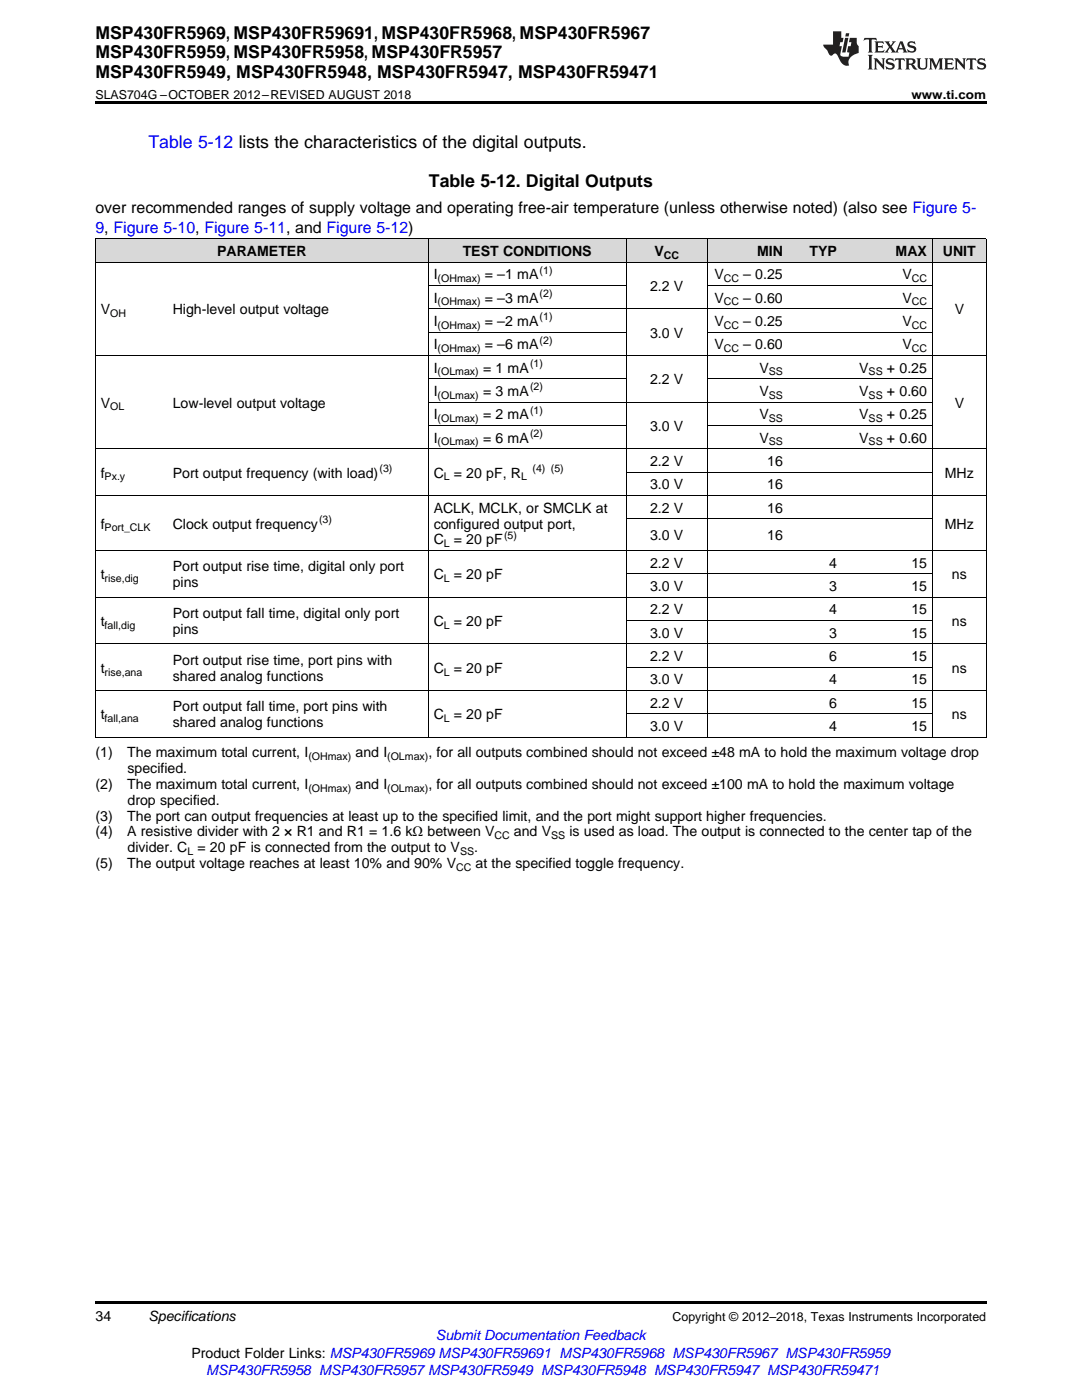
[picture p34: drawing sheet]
<svg xmlns="http://www.w3.org/2000/svg" width="216mm" height="279mm" viewBox="0 0 216 279" stroke-linecap="round" stroke-linejoin="round" font-family="sans-serif">
<defs><g id="words">
<g font-size="3.5">
<text x="19" y="7.8">MSP430FR5969, MSP430FR59691, MSP430FR5968, MSP430FR5967</text>
<text x="19" y="11.6">MSP430FR5959, MSP430FR5958, MSP430FR5957</text>
<text x="19" y="15.5">MSP430FR5949, MSP430FR5948, MSP430FR5947, MSP430FR59471</text>
<text x="85.6" y="37.4">Table 5-12. Digital Outputs</text>
</g>
<text font-size="3.5" fill="#00f" x="29.6" y="29.6">Table 5-12 lists the characteristics of the digital outputs.</text>
<text font-size="3.2" x="19" y="42.5">over recommended ranges of supply voltage and operating free-air temperature (unless otherwise noted) (also see Figure 5-</text>
<text font-size="3.2" fill="#00f" x="19" y="46.4">9, Figure 5-10, Figure 5-11, and Figure 5-12)</text>
<g font-size="2.8">
<text x="43.3" y="51.1">PARAMETER</text>
<text x="92.3" y="51.1">TEST CONDITIONS</text>
<text x="130.6" y="51.1">V</text>
<text x="151.1" y="51.1">MIN</text>
<text x="161.5" y="51.1">TYP</text>
<text x="178.7" y="51.1">MAX</text>
<text x="188.1" y="51.1">UNIT</text>
<text x="86.5" y="55.7">I</text>
<text x="96.7" y="55.7">= –1 mA</text>
<text x="129.7" y="58.1">2.2 V</text>
<text x="142.6" y="55.7">V</text>
<text x="148.3" y="55.7">– 0.25</text>
<text x="180.1" y="55.7">V</text>
<text x="20.1" y="62.7">V</text>
<text x="34.5" y="62.7">High-level output voltage</text>
<text x="86.5" y="60.4">I</text>
<text x="86.5" y="65.1">I</text>
<text x="96.7" y="60.4">= –3 mA</text>
<text x="96.7" y="65.1">= –2 mA</text>
<text x="142.6" y="60.4">V</text>
<text x="142.6" y="65.1">V</text>
<text x="148.3" y="60.4">– 0.60</text>
<text x="148.3" y="65.1">– 0.25</text>
<text x="180.1" y="60.4">V</text>
<text x="180.1" y="65.1">V</text>
<text x="190.5" y="62.7">V</text>
<text x="86.5" y="69.7">I</text>
<text x="96.7" y="69.7">= –6 mA</text>
<text x="129.7" y="67.4">3.0 V</text>
<text x="142.6" y="69.7">V</text>
<text x="148.3" y="69.7">– 0.60</text>
<text x="180.1" y="69.7">V</text>
<text x="86.5" y="74.4">I</text>
<text x="96.4" y="74.4">= 1 mA</text>
<text x="129.7" y="76.7">2.2 V</text>
<text x="151.5" y="74.4">V</text>
<text x="171.4" y="74.4">V</text>
<text x="177" y="74.4">+ 0.25</text>
<text x="20.1" y="81.4">V</text>
<text x="34.5" y="81.4">Low-level output voltage</text>
<text x="86.5" y="79">I</text>
<text x="86.5" y="83.7">I</text>
<text x="96.4" y="79">= 3 mA</text>
<text x="96.4" y="83.7">= 2 mA</text>
<text x="151.5" y="79">V</text>
<text x="151.5" y="83.7">V</text>
<text x="171.4" y="79">V</text>
<text x="171.4" y="83.7">V</text>
<text x="177" y="79">+ 0.60</text>
<text x="177" y="83.7">+ 0.25</text>
<text x="190.5" y="81.4">V</text>
<text x="86.5" y="88.3">I</text>
<text x="96.4" y="88.3">= 6 mA</text>
<text x="129.7" y="86">3.0 V</text>
<text x="151.5" y="88.3">V</text>
<text x="171.4" y="88.3">V</text>
<text x="177" y="88.3">+ 0.60</text>
<text x="20.1" y="95.3">f</text>
<text x="34.5" y="95.3">Port output frequency (with load)</text>
<text x="86.5" y="95.3">C</text>
<text x="90.6" y="95.3">= 20 pF, R</text>
<text x="129.7" y="93">2.2 V</text>
<text x="153.1" y="93">16</text>
<text x="188.5" y="95.3">MHz</text>
<text x="129.7" y="97.6">3.0 V</text>
<text x="153.1" y="97.6">16</text>
<text x="20.1" y="105.5">f</text>
<text x="34.5" y="105.5">Clock output frequency</text>
<text x="86.5" y="102.3">ACLK, MCLK, or SMCLK at</text>
<text x="86.5" y="105.5">configured output port,</text>
<text x="129.7" y="102.3">2.2 V</text>
<text x="129.7" y="107.8">3.0 V</text>
<text x="153.1" y="102.3">16</text>
<text x="153.1" y="107.8">16</text>
<text x="188.5" y="105.5">MHz</text>
<text x="86.5" y="108.7">C</text>
<text x="90.6" y="108.7">= 20 pF</text>
<text x="129.7" y="113.3">2.2 V</text>
<text x="165.4" y="113.3">4</text>
<text x="181.9" y="113.3">15</text>
<text x="20.1" y="115.6">t</text>
<text x="34.5" y="114.1">Port output rise time, digital only port</text>
<text x="34.5" y="117.2">pins</text>
<text x="86.5" y="115.6">C</text>
<text x="90.6" y="115.6">= 20 pF</text>
<text x="129.7" y="118">3.0 V</text>
<text x="165.4" y="118">3</text>
<text x="181.9" y="118">15</text>
<text x="189.9" y="115.6">ns</text>
<text x="20.1" y="125">t</text>
<text x="34.5" y="123.4">Port output fall time, digital only port</text>
<text x="86.5" y="125">C</text>
<text x="90.6" y="125">= 20 pF</text>
<text x="129.7" y="122.6">2.2 V</text>
<text x="165.4" y="122.6">4</text>
<text x="181.9" y="122.6">15</text>
<text x="189.9" y="125">ns</text>
<text x="34.5" y="126.5">pins</text>
<text x="129.7" y="127.3">3.0 V</text>
<text x="129.7" y="131.9">2.2 V</text>
<text x="165.4" y="127.3">3</text>
<text x="165.4" y="131.9">6</text>
<text x="181.9" y="127.3">15</text>
<text x="181.9" y="131.9">15</text>
<text x="20.1" y="134.3">t</text>
<text x="34.5" y="132.7">Port output rise time, port pins with</text>
<text x="34.5" y="135.9">shared analog functions</text>
<text x="86.5" y="134.3">C</text>
<text x="90.6" y="134.3">= 20 pF</text>
<text x="129.7" y="136.6">3.0 V</text>
<text x="165.4" y="136.6">4</text>
<text x="181.9" y="136.6">15</text>
<text x="189.9" y="134.3">ns</text>
<text x="20.1" y="143.6">t</text>
<text x="34.5" y="142">Port output fall time, port pins with</text>
<text x="86.5" y="143.6">C</text>
<text x="90.6" y="143.6">= 20 pF</text>
<text x="129.7" y="141.3">2.2 V</text>
<text x="165.4" y="141.3">6</text>
<text x="181.9" y="141.3">15</text>
<text x="189.9" y="143.6">ns</text>
<text x="34.5" y="145.2">shared analog functions</text>
<text x="129.7" y="145.9">3.0 V</text>
<text x="165.4" y="145.9">4</text>
<text x="181.9" y="145.9">15</text>
<text x="19" y="151.1">(1)</text>
<text x="25.4" y="151.1">The maximum total current, I</text>
<text x="25.4" y="154.2">specified.</text>
<text x="70.9" y="151.1">and I</text>
<text x="85.5" y="151.1">, for all outputs combined should not exceed ±48 mA to hold the maximum voltage drop</text>
<text x="19" y="157.4">(2)</text>
<text x="25.4" y="157.4">The maximum total current, I</text>
<text x="25.4" y="160.6">drop specified.</text>
<text x="70.9" y="157.4">and I</text>
<text x="85.5" y="157.4">, for all outputs combined should not exceed ±100 mA to hold the maximum voltage</text>
<text x="19" y="163.8">(3)</text>
<text x="19" y="166.9">(4)</text>
<text x="25.4" y="163.8">The port can output frequencies at least up to the specified limit, and the port might support higher frequencies.</text>
<text x="25.4" y="166.9">A resistive divider with 2 × R1 and R1 = 1.6 kΩ between V</text>
<text x="102.5" y="166.9">and V</text>
<text x="113.6" y="166.9">is used as load. The output is connected to the center tap of the</text>
<text x="19" y="173.3">(5)</text>
<text x="25.4" y="173.3">The output voltage reaches at least 10% and 90% V</text>
<text x="25.4" y="170.1">divider. C</text>
<text x="39.4" y="170.1">= 20 pF is connected from the output to V</text>
<text x="94.6" y="170.1">.</text>
<text x="94.9" y="173.3">at the specified toggle frequency.</text>
<text x="19" y="263.6">34</text>
<text x="29.6" y="263.6">Specifications</text>
<text x="38.2" y="270.9">Product Folder Links: MSP430FR5969 MSP430FR59691 MSP430FR5968 MSP430FR5967 MSP430FR5959</text>
</g>
<g font-size="2.8" fill="#00f">
<text x="87" y="267.4">Submit Documentation Feedback</text>
<text x="41.2" y="274.5">MSP430FR5958 MSP430FR5957 MSP430FR5949 MSP430FR5948 MSP430FR5947 MSP430FR59471</text>
</g>
<g font-size="2.5">
<text x="19" y="19.7">SLAS704G –OCTOBER 2012–REVISED AUGUST 2018</text>
<text x="181.9" y="19.7">www.ti.com</text>
<text x="134.2" y="263.6">Copyright © 2012–2018, Texas Instruments Incorporated</text>
</g>
<g font-size="2.1">
<text x="132.5" y="51.6">CC</text>
<text x="87.3" y="56.3">(OHmax)</text>
<text x="107.7" y="54.6">(1)</text>
<text x="107.7" y="59.3">(2)</text>
<text x="144.4" y="56.3">CC</text>
<text x="181.9" y="56.3">CC</text>
<text x="22" y="63.3">OH</text>
<text x="87.3" y="61">(OHmax)</text>
<text x="87.3" y="65.6">(OHmax)</text>
<text x="107.7" y="63.9">(1)</text>
<text x="144.4" y="61">CC</text>
<text x="144.4" y="65.6">CC</text>
<text x="181.9" y="61">CC</text>
<text x="181.9" y="65.6">CC</text>
<text x="87.3" y="70.3">(OHmax)</text>
<text x="107.7" y="68.6">(2)</text>
<text x="144.4" y="70.3">CC</text>
<text x="181.9" y="70.3">CC</text>
<text x="87.3" y="74.9">(OLmax)</text>
<text x="105.8" y="73.2">(1)</text>
<text x="105.8" y="77.9">(2)</text>
<text x="153.4" y="74.9">SS</text>
<text x="173.3" y="74.9">SS</text>
<text x="22" y="81.9">OL</text>
<text x="87.3" y="79.6">(OLmax)</text>
<text x="105.8" y="82.5">(1)</text>
<text x="153.4" y="79.6">SS</text>
<text x="173.3" y="79.6">SS</text>
<text x="87.3" y="84.2">(OLmax)</text>
<text x="87.3" y="88.9">(OLmax)</text>
<text x="105.8" y="87.2">(2)</text>
<text x="153.4" y="84.2">SS</text>
<text x="153.4" y="88.9">SS</text>
<text x="173.3" y="84.2">SS</text>
<text x="173.3" y="88.9">SS</text>
<text x="20.9" y="95.9">Px.y</text>
<text x="75.7" y="94.2">(3)</text>
<text x="88.5" y="95.9">L</text>
<text x="104" y="95.9">L</text>
<text x="106.3" y="94.2">(4) (5)</text>
<text x="20.9" y="106">Port_CLK</text>
<text x="63.7" y="104.4">(3)</text>
<text x="100.6" y="107.5">(5)</text>
<text x="88.5" y="109.2">L</text>
<text x="20.9" y="116.2">rise,dig</text>
<text x="88.5" y="116.2">L</text>
<text x="20.9" y="125.5">fall,dig</text>
<text x="88.5" y="125.5">L</text>
<text x="20.9" y="134.8">rise,ana</text>
<text x="88.5" y="134.8">L</text>
<text x="20.9" y="144.1">fall,ana</text>
<text x="88.5" y="144.1">L</text>
<text x="61.5" y="151.6">(OHmax)</text>
<text x="77.3" y="151.6">(OLmax)</text>
<text x="61.5" y="158">(OHmax)</text>
<text x="77.3" y="158">(OLmax)</text>
<text x="98.7" y="167.5">CC</text>
<text x="110" y="167.5">SS</text>
<text x="37.4" y="170.7">L</text>
<text x="91" y="173.8">CC</text>
<text x="91.8" y="170.7">SS</text>
</g>
</g></defs>
<g fill="#d8d8d8">
<path d="M19 47.7h14.4v4.7h-14.4z"/>
<path d="M33.4 47.7h52.1v4.7h-52.1z"/>
<path d="M85.5 47.7h39.5v4.7h-39.5z"/>
<path d="M125 47.7h16.1v4.7h-16.1z"/>
<path d="M141.1 47.7h16.2v4.7h-16.2z"/>
<path d="M157.3 47.7h10.8v4.7h-10.8z"/>
<path d="M168.1 47.7h18v4.7h-18z"/>
<path d="M186.1 47.7h10.7v4.7h-10.7z"/>
</g>
<path d="M19 20.2h177.8v.5h-177.8zM19 259.7h177.8v.5h-177.8z" fill="#000"/>
<g fill="none" stroke="#000" stroke-width=".2">
<path d="M19 52.3h177.8M19 47.6h177.8M19.1 47.7v99.5M85.4 47.7v99.5M85.5 57h39.5M124.9 47.7v99.5M141.1 47.7v99.5M141.1 57h45M186 47.7v99.5M196.8 47.7v99.5M19 70.9h177.8M85.5 75.6h39.5"/>
<path d="M85.5 66.3h39.5M85.5 61.6h100.6M141.1 75.6h45M141.1 66.3h45M19 98.9h177.8M19 89.6h177.8M85.5 84.9h39.5M85.5 80.2h100.6M125 94.2h61.1M141.1 84.9h45M19 119.2h177.8M19 109.9h177.8"/>
<path d="M125 114.5h61.1M125 103.5h61.1M19 137.8h177.8M19 128.5h177.8M125 133.2h61.1M125 123.8h61.1M19 147.1h177.8M125 142.5h61.1"/>
</g>
<g fill="#231f20">
<path d="M172.5 7.6l-.1 .5 .4-.2h.6v.1v2.1l-.2 .4h.9l-.2-.4v-2.1l.1-.1h.5l.5 .2-.2-.5zM174.5 8.3l.2 .3v1.5l-.2 .4h1.8l.2-.6a1.04 1.04 0 0 1-1.3 .2v-.7h.6l.3 .2v-.6l-.3 .2h-.6v-.6l.8-.1 .4 .3-.2-.5zM176.5 8.3l.9 1.1-.9 1.1h.8l-.2-.2 .4-.7 .5 .7-.2 .2h1.5l-.2-.2 .2-.4h.9l.1 .4-.2 .2h1l-.3-.3-.7-1.9h-.5l-.9 2-.8-1 .9-1h-.8l.1 .3-.4 .5-.3-.6 .1-.2zM179.7 8.6l.4 1h-.7zM181.3 8.4a.63 .63 0 0 0-.2 .7 .63 .63 0 0 0 .6 .4l.6 .2 .1 .2a.75 .75 0 0 1-.7 .4 .75 .75 0 0 1-.6-.5l.1 .7 .1-.1a1.11 1.11 0 0 0 1.5-.6 1.13 1.13 0 0 0-1.2-.8l-.1-.4a1.04 1.04 0 0 1 1.2 .2l-.2-.5-.2 .1-.4-.2zM173.2 10.9l.2 .4v2.2l-.2 .4h1l-.3-.4v-2.2l.3-.4zM174.3 11.6l.3 .4v1.5l-.3 .4h.8l-.2-.4v-1.3l1.5 1.7v-1.9l.2-.4h-.7l.2 .4v.9l-1.1-1.3zM177 11.8a.62 .62 0 0 0-.2 .7 .62 .62 0 0 0 .6 .4l.6 .1 .1 .3a.76 .76 0 0 1-.7 .3 .76 .76 0 0 1-.7-.4l.2 .7 .1-.1a1.11 1.11 0 0 0 1.5-.6 1.13 1.13 0 0 0-1.2-.8l-.1-.4a1.04 1.04 0 0 1 1.2 .2l-.2-.6-.2 .1-.5-.1zM178.7 11.6l-.2 .6a.61 .61 0 0 1 .8-.3v1.6l-.2 .4h.9l-.2-.4v-1.6a.63 .63 0 0 1 .7 .3l-.1-.6zM180.6 11.6l.3 .4v1.5l-.3 .4h1l-.2-.2-.1-.8 .6 .2a.76 .76 0 0 0 1.2 .7l-1-1a.58 .58 0 0 0 .6-.5 .58 .58 0 0 0-.5-.6zM181.4 11.9h.1a.45 .45 0 0 1 .5 .1 .45 .45 0 0 1 .1 .5l-.8 .2zM182.9 11.6l.2 .2a2.17 2.17 0 0 0 .3 1.9 .99 .99 0 0 0 1.6-.6v-1.1l.2-.4h-.7l.2 .2a1.92 1.92 0 0 1-.2 1.8 .6 .6 0 0 1-.9-.5v-1.1l.2-.4zM185.4 11.6l.2 .4v1.5l-.2 .4h.7l-.2-.4v-1.4l.8 1.8 .8-1.8v1.4l-.2 .4h.9l-.2-.4v-1.5l.2-.4h-.8l-.6 1.5-.6-1.5zM188.4 11.6l.2 .4v1.5l-.2 .4h1.8l.1-.6a1.04 1.04 0 0 1-1.2 .1v-.6h.5l.4 .2v-.6l-.4 .2h-.5v-.7h.8l.3 .3-.1-.6zM190.5 11.6l.2 .4v1.5l-.2 .4h.7l-.2-.4v-1.3l1.5 1.7v-1.9l.2-.4h-.7l.2 .4v.9l-1.1-1.3zM192.9 11.6l-.1 .6a.61 .61 0 0 1 .7-.3l.1 1.6-.3 .4h1l-.3-.4 .1-1.6a.63 .63 0 0 1 .7 .3l-.1-.6zM195.2 11.8a.62 .62 0 0 0-.2 .7 .62 .62 0 0 0 .6 .4l.6 .1 .1 .3a.76 .76 0 0 1-.7 .3 .76 .76 0 0 1-.6-.4l.1 .7 .1-.1a1.11 1.11 0 0 0 1.6-.6 1.13 1.13 0 0 0-1.3-.8l-.1-.4a1.04 1.04 0 0 1 1.2 .2l-.1-.6-.2 .1-.5-.1z"/>
<path d="M166.2 6.3v2.6h-1.9v.4l.8 .9a.91 .91 0 0 0 1 .8 .56 .56 0 0 1 .5-.3 .56 .56 0 0 1 .5 .3l.4 .8a1.53 1.53 0 0 0 1.9 1.2 1.54 1.54 0 0 1 1-2.1l.9-.3v-1.4a1.52 1.52 0 0 1-.4-1.6h-1.3l-.2 .8h.5l-.2 .8h-.5l-.1 1v.2l.4 .1-.2 .8a1.93 1.93 0 0 1-1.6-.3l.3-1.8h-.5l.2-.8h.4l.2-.8h-.4v-1.3zM168.6 7.6l-.6 2.9h.7l.6-2.9zM168.8 6.6l-.1 .7h.6l.2-.7z"/>
</g>
<use href="#words"/>
</svg>
